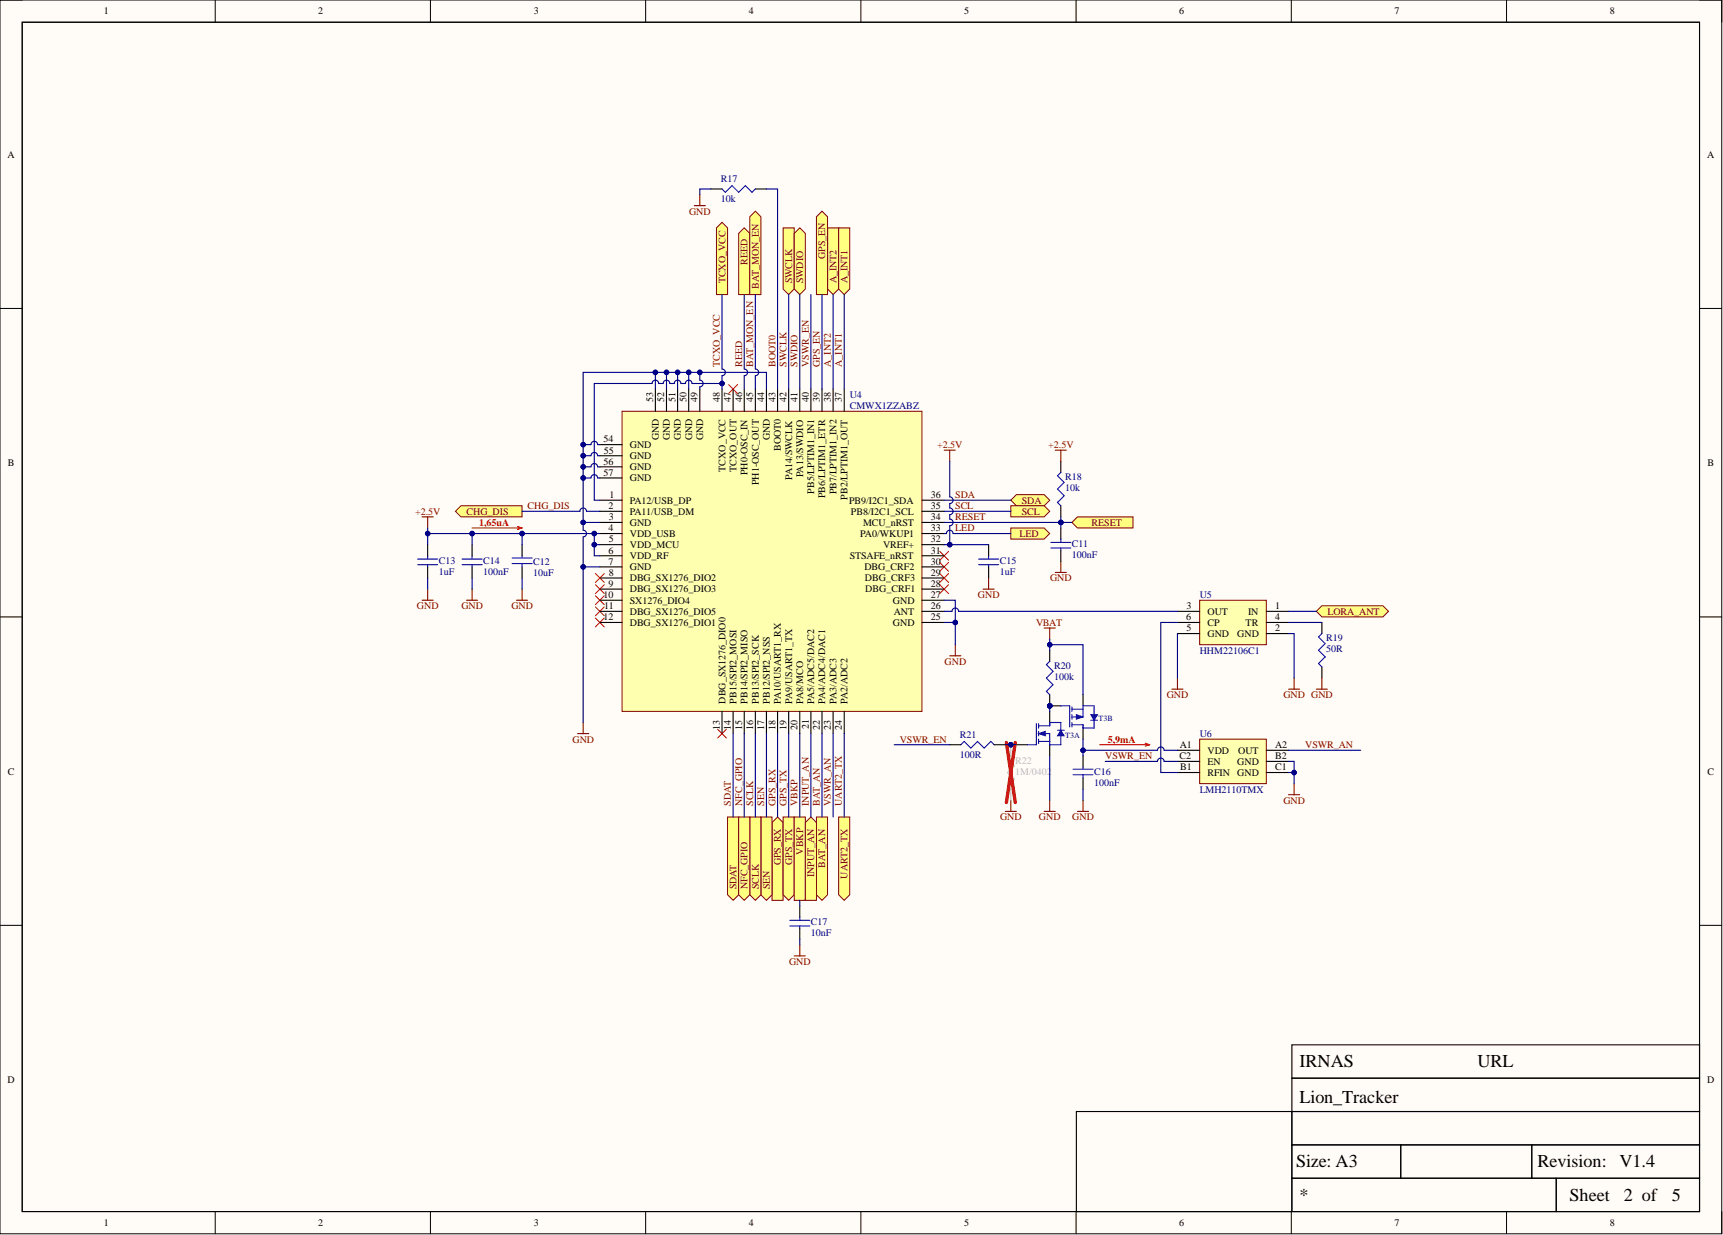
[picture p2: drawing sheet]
<svg xmlns="http://www.w3.org/2000/svg" width="393mm" height="282mm" viewBox="0 0 393 282" stroke-linecap="round" stroke-linejoin="round" font-family="sans-serif">
<defs><g id="words">
<g font-size="4.1">
<text x="296.7" y="243.4">IRNAS</text>
<text x="337.3" y="243.4">URL</text>
<text x="296.7" y="251.8">Lion_Tracker</text>
<text x="295.9" y="266.2">Size: A3</text>
<text x="351" y="266.2">Revision:</text>
<text x="369.7" y="266.2">V1.4</text>
<text x="296.7" y="274.1">*</text>
<text x="358.3" y="274.1">Sheet</text>
<text x="370.7" y="274.1">2 of</text>
<text x="381.7" y="274.1">5</text>
</g>
<g font-size="2.3">
<text x="23.7" y="3.3">1</text>
<text x="72.7" y="3.3">2</text>
<text x="121.9" y="3.3">3</text>
<text x="170.9" y="3.3">4</text>
<text x="220.1" y="3.3">5</text>
<text x="269.2" y="3.3">6</text>
<text x="318.3" y="3.3">7</text>
<text x="367.5" y="3.3">8</text>
<text x="1.7" y="36">A</text>
<text x="389.7" y="36">A</text>
<text x="149.1" y="91.8" transform="rotate(-90 149.1 91.8)">53</text>
<text x="151.6" y="91.8" transform="rotate(-90 151.6 91.8)">52</text>
<text x="154.2" y="91.8" transform="rotate(-90 154.2 91.8)">51</text>
<text x="156.7" y="91.8" transform="rotate(-90 156.7 91.8)">50</text>
<text x="159.3" y="91.8" transform="rotate(-90 159.3 91.8)">49</text>
<text x="164.3" y="91.8" transform="rotate(-90 164.3 91.8)">48</text>
<text x="166.9" y="91.8" transform="rotate(-90 166.9 91.8)">47</text>
<text x="169.4" y="91.8" transform="rotate(-90 169.4 91.8)">46</text>
<text x="171.9" y="91.8" transform="rotate(-90 171.9 91.8)">45</text>
<text x="174.5" y="91.8" transform="rotate(-90 174.5 91.8)">44</text>
<text x="177" y="91.8" transform="rotate(-90 177 91.8)">43</text>
<text x="179.5" y="91.8" transform="rotate(-90 179.5 91.8)">42</text>
<text x="182.1" y="91.8" transform="rotate(-90 182.1 91.8)">41</text>
<text x="184.6" y="91.8" transform="rotate(-90 184.6 91.8)">40</text>
<text x="187.1" y="91.8" transform="rotate(-90 187.1 91.8)">39</text>
<text x="189.7" y="91.8" transform="rotate(-90 189.7 91.8)">38</text>
<text x="192.2" y="91.8" transform="rotate(-90 192.2 91.8)">37</text>
<text x="137.8" y="101">54</text>
<text x="150.4" y="100.5" transform="rotate(-90 150.4 100.5)">GND</text>
<text x="152.9" y="100.5" transform="rotate(-90 152.9 100.5)">GND</text>
<text x="155.4" y="100.5" transform="rotate(-90 155.4 100.5)">GND</text>
<text x="158" y="100.5" transform="rotate(-90 158 100.5)">GND</text>
<text x="160.5" y="100.5" transform="rotate(-90 160.5 100.5)">GND</text>
<text x="175.7" y="100.5" transform="rotate(-90 175.7 100.5)">GND</text>
<text x="1.8" y="106.4">B</text>
<text x="137.8" y="106">56</text>
<text x="137.8" y="103.5">55</text>
<text x="143.8" y="102.2">GND</text>
<text x="143.8" y="104.8">GND</text>
<text x="143.8" y="107.3">GND</text>
<text x="165.6" y="107.7" transform="rotate(-90 165.6 107.7)">TCXO_VCC</text>
<text x="168.1" y="107.7" transform="rotate(-90 168.1 107.7)">TCXO_OUT</text>
<text x="178.3" y="103" transform="rotate(-90 178.3 103)">BOOT0</text>
<text x="389.8" y="106.4">B</text>
<text x="137.8" y="108.6">57</text>
<text x="139.1" y="113.7">1</text>
<text x="143.8" y="109.8">GND</text>
<text x="170.7" y="108.5" transform="rotate(-90 170.7 108.5)">PH0-OSC_IN</text>
<text x="173.2" y="110.7" transform="rotate(-90 173.2 110.7)">PH1-OSC_OUT</text>
<text x="180.8" y="109.6" transform="rotate(-90 180.8 109.6)">PA14/SWCLK</text>
<text x="183.3" y="108.9" transform="rotate(-90 183.3 108.9)">PA13/SWDIO</text>
<text x="185.9" y="112.7" transform="rotate(-90 185.9 112.7)">PB5/LPTIM1_IN1</text>
<text x="188.4" y="113.7" transform="rotate(-90 188.4 113.7)">PB6/LPTIM1_ETR</text>
<text x="191" y="112.9" transform="rotate(-90 191 112.9)">PB7/LPTIM1_IN2</text>
<text x="212.5" y="113.7">36</text>
<text x="138.9" y="116.2">2</text>
<text x="139" y="118.7">3</text>
<text x="143.8" y="114.9">PA12/USB_DP</text>
<text x="143.8" y="117.5">PA11/USB_DM</text>
<text x="143.8" y="120">GND</text>
<text x="193.5" y="114" transform="rotate(-90 193.5 114)">PB2/LPTIM1_OUT</text>
<text x="193.8" y="114.9">PB9/I2C1_SDA</text>
<text x="194.2" y="117.5">PB8/I2C1_SCL</text>
<text x="197" y="120">MCU_nRST</text>
<text x="212.5" y="118.7">34</text>
<text x="212.5" y="116.2">35</text>
<text x="138.9" y="121.3">4</text>
<text x="139" y="123.8">5</text>
<text x="143.8" y="122.5">VDD_USB</text>
<text x="143.8" y="125.1">VDD_MCU</text>
<text x="196.4" y="122.5">PA0/WKUP1</text>
<text x="201.6" y="125.1">VREF+</text>
<text x="212.5" y="123.8">32</text>
<text x="212.5" y="121.3">33</text>
<text x="138.9" y="126.3">6</text>
<text x="138.9" y="128.9">7</text>
<text x="139" y="131.4">8</text>
<text x="143.8" y="127.6">VDD_RF</text>
<text x="143.8" y="130.1">GND</text>
<text x="194" y="127.6">STSAFE_nRST</text>
<text x="197.3" y="130.1">DBG_CRF2</text>
<text x="212.5" y="131.4">29</text>
<text x="212.5" y="128.9">30</text>
<text x="212.5" y="126.3">31</text>
<text x="137.8" y="136.5">10</text>
<text x="138.9" y="133.9">9</text>
<text x="143.8" y="132.7">DBG_SX1276_DIO2</text>
<text x="143.8" y="135.2">DBG_SX1276_DIO3</text>
<text x="143.8" y="137.8">SX1276_DIO4</text>
<text x="197.5" y="132.7">DBG_CRF3</text>
<text x="197.5" y="135.2">DBG_CRF1</text>
<text x="203.8" y="137.8">GND</text>
<text x="212.5" y="136.5">27</text>
<text x="212.5" y="133.9">28</text>
<text x="137.8" y="141.6">12</text>
<text x="138" y="139">11</text>
<text x="143.8" y="140.3">DBG_SX1276_DIO5</text>
<text x="143.8" y="142.8">DBG_SX1276_DIO1</text>
<text x="203.8" y="142.8">GND</text>
<text x="204.1" y="140.3">ANT</text>
<text x="212.5" y="141.6">25</text>
<text x="212.5" y="139">26</text>
<text x="270.8" y="141.6">6</text>
<text x="270.9" y="139">3</text>
<text x="275.7" y="140.3">OUT</text>
<text x="275.7" y="142.8">CP</text>
<text x="284.4" y="142.8">TR</text>
<text x="284.9" y="140.3">IN</text>
<text x="291.1" y="139">1</text>
<text x="291.1" y="141.6">4</text>
<text x="270.8" y="144.1">5</text>
<text x="275.7" y="145.4">GND</text>
<text x="282.5" y="145.4">GND</text>
<text x="291.1" y="144.1">2</text>
<text x="165.6" y="160.6" transform="rotate(-90 165.6 160.6)">DBG_SX1276_DIO0</text>
<text x="168.1" y="160.6" transform="rotate(-90 168.1 160.6)">PB15/SPI2_MOSI</text>
<text x="170.7" y="160.6" transform="rotate(-90 170.7 160.6)">PB14/SPI2_MISO</text>
<text x="173.2" y="160.6" transform="rotate(-90 173.2 160.6)">PB13/SPI2_SCK</text>
<text x="175.7" y="160.6" transform="rotate(-90 175.7 160.6)">PB12/SPI2_NSS</text>
<text x="178.3" y="160.6" transform="rotate(-90 178.3 160.6)">PA10/USART1_RX</text>
<text x="180.8" y="160.6" transform="rotate(-90 180.8 160.6)">PA9/USART1_TX</text>
<text x="183.3" y="160.6" transform="rotate(-90 183.3 160.6)">PA8/MCO</text>
<text x="185.9" y="160.6" transform="rotate(-90 185.9 160.6)">PA5/ADC5/DAC2</text>
<text x="188.4" y="160.6" transform="rotate(-90 188.4 160.6)">PA4/ADC4/DAC1</text>
<text x="191" y="160.6" transform="rotate(-90 191 160.6)">PA3/ADC3</text>
<text x="193.5" y="160.6" transform="rotate(-90 193.5 160.6)">PA2/ADC2</text>
<text x="164.3" y="166.5" transform="rotate(-90 164.3 166.5)">13</text>
<text x="166.9" y="166.6" transform="rotate(-90 166.9 166.6)">14</text>
<text x="169.4" y="166.5" transform="rotate(-90 169.4 166.5)">15</text>
<text x="171.9" y="166.6" transform="rotate(-90 171.9 166.6)">16</text>
<text x="174.5" y="166.6" transform="rotate(-90 174.5 166.6)">17</text>
<text x="177" y="166.5" transform="rotate(-90 177 166.5)">18</text>
<text x="179.5" y="166.6" transform="rotate(-90 179.5 166.6)">19</text>
<text x="182.1" y="166.6" transform="rotate(-90 182.1 166.6)">20</text>
<text x="184.6" y="166.4" transform="rotate(-90 184.6 166.4)">21</text>
<text x="187.1" y="166.6" transform="rotate(-90 187.1 166.6)">22</text>
<text x="189.7" y="166.5" transform="rotate(-90 189.7 166.5)">23</text>
<text x="192.2" y="166.6" transform="rotate(-90 192.2 166.6)">24</text>
<text x="269.3" y="173.3">C2</text>
<text x="269.3" y="170.7">A1</text>
<text x="275.7" y="172">VDD</text>
<text x="282.7" y="172">OUT</text>
<text x="291.1" y="173.3">B2</text>
<text x="291.1" y="170.7">A2</text>
<text x="1.8" y="176.8">C</text>
<text x="269.4" y="175.8">B1</text>
<text x="275.7" y="177.1">RFIN</text>
<text x="275.7" y="174.5">EN</text>
<text x="282.5" y="174.5">GND</text>
<text x="282.5" y="177.1">GND</text>
<text x="291.1" y="175.8">C1</text>
<text x="389.8" y="176.8">C</text>
<text x="1.7" y="247.2">D</text>
<text x="389.7" y="247.2">D</text>
<text x="23.7" y="279.8">1</text>
<text x="72.7" y="279.8">2</text>
<text x="121.9" y="279.8">3</text>
<text x="170.9" y="279.8">4</text>
<text x="220.1" y="279.8">5</text>
<text x="269.2" y="279.8">6</text>
<text x="318.3" y="279.8">7</text>
<text x="367.5" y="279.8">8</text>
</g>
<g font-size="2.3" fill="#000080">
<text x="164.6" y="41.6">R17</text>
<text x="164.6" y="46.2">10k</text>
<text x="194" y="90.8">U4</text>
<text x="194" y="93.4">CMWX1ZZABZ</text>
<text x="243.2" y="109.6">R18</text>
<text x="243.2" y="112.1">10k</text>
<text x="244.7" y="124.8">C11</text>
<text x="100.2" y="128.6">C13</text>
<text x="100.2" y="131.2">1uF</text>
<text x="110.3" y="128.6">C14</text>
<text x="110.3" y="131.2">100nF</text>
<text x="121.7" y="128.9">C12</text>
<text x="121.7" y="131.4">10uF</text>
<text x="228.2" y="128.6">C15</text>
<text x="228.2" y="131.2">1uF</text>
<text x="244.7" y="127.4">100nF</text>
<text x="273.9" y="136.5">U5</text>
<text x="273.9" y="149.2">HHM22106C1</text>
<text x="302.8" y="146.4">R19</text>
<text x="302.8" y="148.9">50R</text>
<text x="240.7" y="152.7">R20</text>
<text x="240.7" y="155.3">100k</text>
<text x="219.1" y="168.5">R21</text>
<text x="219.1" y="173">100R</text>
<text x="273.9" y="168.2">U6</text>
<text x="249.8" y="176.8">C16</text>
<text x="249.8" y="179.4">100nF</text>
<text x="273.9" y="180.9">LMH2110TMX</text>
<text x="185.1" y="211.1">C17</text>
<text x="185.1" y="213.6">10nF</text>
</g>
<g font-size="2.3" fill="#800000">
<text x="157.3" y="49">GND</text>
<text x="188.4" y="59.1" transform="rotate(-90 188.4 59.1)">GPS_EN</text>
<text x="165.6" y="64.7" transform="rotate(-90 165.6 64.7)">TCXO_VCC</text>
<text x="170.7" y="60.4" transform="rotate(-90 170.7 60.4)">REED</text>
<text x="173.2" y="66" transform="rotate(-90 173.2 66)">BAT_MON_EN</text>
<text x="180.8" y="64.7" transform="rotate(-90 180.8 64.7)">SWCLK</text>
<text x="183.3" y="64.7" transform="rotate(-90 183.3 64.7)">SWDIO</text>
<text x="191" y="64.7" transform="rotate(-90 191 64.7)">A_INT2</text>
<text x="193.5" y="64.7" transform="rotate(-90 193.5 64.7)">A_INT1</text>
<text x="164.3" y="83.7" transform="rotate(-90 164.3 83.7)">TCXO_VCC</text>
<text x="169.4" y="83.7" transform="rotate(-90 169.4 83.7)">REED</text>
<text x="171.9" y="83.7" transform="rotate(-90 171.9 83.7)">BAT_MON_EN</text>
<text x="177" y="83.7" transform="rotate(-90 177 83.7)">BOOT0</text>
<text x="179.5" y="83.7" transform="rotate(-90 179.5 83.7)">SWCLK</text>
<text x="182.1" y="83.7" transform="rotate(-90 182.1 83.7)">SWDIO</text>
<text x="184.6" y="83.7" transform="rotate(-90 184.6 83.7)">VSWR_EN</text>
<text x="187.1" y="83.7" transform="rotate(-90 187.1 83.7)">GPS_EN</text>
<text x="189.7" y="83.7" transform="rotate(-90 189.7 83.7)">A_INT2</text>
<text x="192.2" y="83.7" transform="rotate(-90 192.2 83.7)">A_INT1</text>
<text x="213.9" y="102.2">+2.5V</text>
<text x="239.3" y="102.2">+2.5V</text>
<text x="218.1" y="113.7">SDA</text>
<text x="94.8" y="117.5">+2.5V</text>
<text x="106.5" y="117.5">CHG_DIS</text>
<text x="120.5" y="116.2">CHG_DIS</text>
<text x="218.1" y="116.2">SCL</text>
<text x="218.1" y="118.7">RESET</text>
<text x="233.3" y="114.9">SDA</text>
<text x="233.3" y="117.5">SCL</text>
<text x="249.2" y="120">RESET</text>
<text x="218.1" y="121.3">LED</text>
<text x="232.8" y="122.5">LED</text>
<text x="223.2" y="136.5">GND</text>
<text x="239.7" y="132.7">GND</text>
<text x="95.2" y="139">GND</text>
<text x="105.3" y="139">GND</text>
<text x="116.7" y="139">GND</text>
<text x="236.6" y="142.8">VBAT</text>
<text x="303" y="140.3">LORA_ANT</text>
<text x="215.6" y="151.7">GND</text>
<text x="266.4" y="159.3">GND</text>
<text x="293" y="159.3">GND GND</text>
<text x="130.7" y="169.5">GND</text>
<text x="205.4" y="169.5">VSWR_EN</text>
<text x="252.3" y="173.3">VSWR_EN</text>
<text x="298" y="170.7">VSWR_AN</text>
<text x="166.9" y="183.9" transform="rotate(-90 166.9 183.9)">SDAT</text>
<text x="169.4" y="183.9" transform="rotate(-90 169.4 183.9)">NFC_GPIO</text>
<text x="171.9" y="183.9" transform="rotate(-90 171.9 183.9)">SCLK</text>
<text x="174.5" y="183.9" transform="rotate(-90 174.5 183.9)">SEN</text>
<text x="177" y="183.9" transform="rotate(-90 177 183.9)">GPS_RX</text>
<text x="179.5" y="183.9" transform="rotate(-90 179.5 183.9)">GPS_TX</text>
<text x="182.1" y="183.9" transform="rotate(-90 182.1 183.9)">VBKP</text>
<text x="184.6" y="183.9" transform="rotate(-90 184.6 183.9)">INPUT_AN</text>
<text x="187.1" y="183.9" transform="rotate(-90 187.1 183.9)">BAT_AN</text>
<text x="189.7" y="183.9" transform="rotate(-90 189.7 183.9)">VSWR_AN</text>
<text x="192.2" y="183.9" transform="rotate(-90 192.2 183.9)">UART2_TX</text>
<text x="293" y="183.4">GND</text>
<text x="228.3" y="187.2">GND</text>
<text x="237.2" y="187.2">GND</text>
<text x="244.8" y="187.2">GND</text>
<text x="178.3" y="197.5" transform="rotate(-90 178.3 197.5)">GPS_RX</text>
<text x="180.8" y="197.4" transform="rotate(-90 180.8 197.4)">GPS_TX</text>
<text x="183.3" y="195" transform="rotate(-90 183.3 195)">VBKP</text>
<text x="168.1" y="203" transform="rotate(-90 168.1 203)">SDAT</text>
<text x="170.7" y="203" transform="rotate(-90 170.7 203)">NFC_GPIO</text>
<text x="173.2" y="203" transform="rotate(-90 173.2 203)">SCLK</text>
<text x="175.7" y="203" transform="rotate(-90 175.7 203)">SEN</text>
<text x="185.9" y="200.2" transform="rotate(-90 185.9 200.2)">INPUT_AN</text>
<text x="188.4" y="198" transform="rotate(-90 188.4 198)">BAT_AN</text>
<text x="193.5" y="200.5" transform="rotate(-90 193.5 200.5)">UART2_TX</text>
<text x="180.1" y="220.2">GND</text>
</g>
<g font-size="2.3" fill="#f00">
<text x="109.4" y="120">1,65uA</text>
<text x="252.9" y="169.5">5,9mA</text>
</g>
<g font-size="2.3" fill="#bfbebc">
<text x="231.8" y="174.3">R22</text>
<text x="231.8" y="176.8">1M/0402</text>
</g>
<g font-size="1.8" fill="#000080">
<text x="250.8" y="164.5">T3B</text>
<text x="243.2" y="168.3">T3A</text>
</g>
</g></defs>
<path d="M0 0h393.1v281.6h-393.1z" fill-rule="evenodd" fill="#fffcf8"/>
<path d="M0 0h393.1v281.6h-393.1z" fill="none" stroke="#000" stroke-width=".23"/>
<path d="M5.1 5.1h382.9v271.4h-382.9z" fill-rule="evenodd" fill="#fffcf8"/>
<g fill="none" stroke="#000" stroke-width=".23">
<path d="M0 0h5.1M5.1 5.1h382.9v271.4h-382.9zM49.1 0v5.1M98.3 0v5.1M147.4 0v5.1M196.5 0v5.1M245.7 0v5.1M294.8 0v5.1M343.9 0v5.1M388 0h5.1v5.1M0 70.4h5.1M388 70.4h5.1"/>
<path d="M0 140.8h5.1M388 140.8h5.1M0 211.2h5.1M388 211.2h5.1M49.1 276.5v5.1M98.3 276.5v5.1M147.4 276.5v5.1M196.5 276.5v5.1M245.7 276.5v5.1M294.8 276.5v5.1M343.9 276.5v5.1M393.1 276.5v5.1"/>
</g>
<path d="M5.1 5.1h382.9v271.4h-382.9zM294.9 238.5h93.1v7.6h-93.1zM245.7 253.7h49.2v22.8h-49.2zM294.9 253.7h93.1v7.6h-93.1zM294.9 246.1h93.1v7.6h-93.1zM294.9 261.3h24.9v7.6h-24.9zM294.9 268.9h60.4v7.6h-60.4zM319.8 261.3h29.9v7.6h-29.9zM349.7 261.3h38.3v7.6h-38.3zM355.3 268.9h32.7v7.6h-32.7z" fill="none" stroke="#000" stroke-width=".25"/>
<path d="M166.4 87.8l2 2M168.4 87.8l-2 2M214.5 125.8l2.1 2.1M214.5 128.4l2.1 2M214.5 130.9l2.1 2M214.5 133.4l2.1 2.1M216.6 125.8l-2.1 2.1M216.6 128.4l-2.1 2M216.6 130.9l-2.1 2M216.6 133.4l-2.1 2.1M163.8 166.4l2 2.1M165.8 166.4l-2 2.1" fill="none" stroke="#f00" stroke-width=".23"/>
<path d="M232 112.9h6.4l1.2 1.3-1.2 1.2h-6.4l-1.2-1.2z" fill-rule="evenodd" fill="#ffff80"/>
<path d="M232 112.9h6.4l1.2 1.3-1.2 1.2h-6.4l-1.2-1.2z" fill="none" stroke="#800000" stroke-width=".23"/>
<path d="M230.8 115.4h7.6l1.2 1.3-1.2 1.3h-7.6z" fill-rule="evenodd" fill="#ffff80"/>
<path d="M230.8 115.4h7.6l1.2 1.3-1.2 1.3h-7.6z" fill="none" stroke="#800000" stroke-width=".23"/>
<path d="M135.9 130.9l2.1 2M135.9 133.4l2.1 2.1M135.9 136l2.1 2M135.9 138.5l2.1 2M138 130.9l-2.1 2M138 133.4l-2.1 2.1M138 136l-2.1 2M138 138.5l-2.1 2M135.9 141.1l2.1 2M138 141.1l-2.1 2" fill="none" stroke="#f00" stroke-width=".23"/>
<path d="M142 93.9h68.5v68.5h-68.5z" fill-rule="evenodd" fill="#ffffb0"/>
<path d="M142 93.9h68.5v68.5h-68.5z" fill="none" stroke="#800000" stroke-width=".23"/>
<g fill="none" stroke="#000" stroke-width=".25">
<path d="M149.6 88.8v5.1M152.2 88.8v5.1M154.7 88.8v5.1M157.2 88.8v5.1M159.8 88.8v5.1M164.8 88.8v5.1M167.4 88.8v5.1M169.9 88.8v5.1M172.4 88.8v5.1M175 88.8v5.1M177.5 88.8v5.1M180 88.8v5.1"/>
<path d="M182.6 88.8v5.1M185.1 88.8v5.1M187.7 88.8v5.1M190.2 88.8v5.1M192.7 88.8v5.1M136.9 114.2h5.1M136.9 116.7h5.1M136.9 119.2h5.1M136.9 101.5h5.1M136.9 104h5.1M136.9 106.6h5.1M136.9 109.1h5.1"/>
<path d="M210.5 114.2h5.1M210.5 116.7h5.1M210.5 119.2h5.1M136.9 121.8h5.1M136.9 124.3h5.1M136.9 126.8h5.1M136.9 129.4h5.1M136.9 131.9h5.1M136.9 134.5h5.1M136.9 137h5.1M136.9 139.5h5.1M210.5 121.8h5.1"/>
<path d="M210.5 124.3h5.1M210.5 126.8h5.1M210.5 129.4h5.1M210.5 131.9h5.1M210.5 134.5h5.1M210.5 137h5.1M210.5 139.5h5.1M136.9 142.1h5.1M210.5 142.1h5.1M164.8 162.4v5M167.4 162.4v5M169.9 162.4v5"/>
<path d="M172.4 162.4v5M175 162.4v5M177.5 162.4v5M180 162.4v5M182.6 162.4v5M185.1 162.4v5M187.7 162.4v5M190.2 162.4v5M192.7 162.4v5"/>
</g>
<g fill="none" stroke="#800000" stroke-width=".25">
<path d="M158.5 46.9h2.5M159.8 44.4v2.5M96.4 137h2.5M97.6 134.5v2.5M106.5 137h2.5M107.8 134.5v2.5M117.9 137h2.6M119.2 134.5v2.5M240.9 130.7h2.5M242.2 128.1v2.6M216.8 149.7h2.6M218.1 147.1v2.6"/>
<path d="M131.9 167.4h2.5M133.1 164.9v2.5"/>
</g>
<path d="M301.8 138.3h13.9l1.3 1.2-1.3 1.3h-13.9l-1.3-1.3z" fill-rule="evenodd" fill="#ffff80"/>
<path d="M301.8 138.3h13.9l1.3 1.2-1.3 1.3h-13.9l-1.3-1.3z" fill="none" stroke="#800000" stroke-width=".23"/>
<path d="M177.5 186.5l1.3 1.2v17.8h-2.6v-17.8z" fill-rule="evenodd" fill="#ffff80"/>
<path d="M177.5 186.5l1.3 1.2v17.8h-2.6v-17.8z" fill="none" stroke="#800000" stroke-width=".23"/>
<path d="M178.8 186.5h2.5v17.7l-1.3 1.3-1.2-1.3z" fill-rule="evenodd" fill="#ffff80"/>
<path d="M178.8 186.5h2.5v17.7l-1.3 1.3-1.2-1.3z" fill="none" stroke="#800000" stroke-width=".23"/>
<path d="M178.8 52h2.5v14l-1.3 1.2-1.2-1.2z" fill-rule="evenodd" fill="#ffff80"/>
<path d="M178.8 52h2.5v14l-1.3 1.2-1.2-1.2z" fill="none" stroke="#800000" stroke-width=".23"/>
<path d="M182.6 52l1.3 1.3v12.7l-1.3 1.2-1.3-1.2v-12.7z" fill-rule="evenodd" fill="#ffff80"/>
<path d="M182.6 52l1.3 1.3v12.7l-1.3 1.2-1.3-1.2v-12.7z" fill="none" stroke="#800000" stroke-width=".23"/>
<path d="M246 118h12.7v2.5h-12.7l-1.3-1.3z" fill-rule="evenodd" fill="#ffff80"/>
<path d="M246 118h12.7v2.5h-12.7l-1.3-1.3z" fill="none" stroke="#800000" stroke-width=".23"/>
<path d="M224.4 134.5h2.6M225.7 131.9v2.6" fill="none" stroke="#800000" stroke-width=".25"/>
<g fill="none" stroke="#00f" stroke-width=".25">
<path d="M164.8 43.1l.8 .8 1.5-1.5 1.5 1.5 1.6-1.5 1.5 1.5 .7-.8M242.2 107.8l-.8 .8 1.5 1.5-1.5 1.5 1.5 1.5-1.5 1.6 .8 .7M95.3 127.6h4.6M95.3 128.9h4.6M97.6 126.8v.8M97.6 128.9v.5M105.5 127.6h4.6M105.5 128.9h4.6M107.8 126.8v.8M107.8 128.9v.5M239.9 123.8h4.6M239.9 125.1h4.6"/>
<path d="M242.2 123v.8M242.2 125.1v.5"/>
</g>
<path d="M162.3 43.1h2.5M172.4 43.1h2.6M242.2 105.3v2.5M242.2 115.4v2.6M97.6 124.3v2.5M97.6 129.4v2.5M107.8 124.3v2.5M107.8 129.4v2.5M242.2 120.5v2.5M242.2 125.6v2.5" fill="none" stroke="#000" stroke-width=".25"/>
<path d="M188.9 52h2.6v14l-1.3 1.2-1.3-1.2z" fill-rule="evenodd" fill="#ffff80"/>
<path d="M188.9 52h2.6v14l-1.3 1.2-1.3-1.2z" fill="none" stroke="#800000" stroke-width=".23"/>
<path d="M191.5 52h2.5v14l-1.3 1.2-1.2-1.2z" fill-rule="evenodd" fill="#ffff80"/>
<path d="M191.5 52h2.5v14l-1.3 1.2-1.2-1.2z" fill="none" stroke="#800000" stroke-width=".23"/>
<path d="M169.9 52l1.3 1.3v13.9h-2.6v-13.9z" fill-rule="evenodd" fill="#ffff80"/>
<path d="M169.9 52l1.3 1.3v13.9h-2.6v-13.9z" fill="none" stroke="#800000" stroke-width=".23"/>
<path d="M180.3 210.1h4.6M180.3 211.3h4.6M182.6 209.3v.8M182.6 211.3v.5" fill="none" stroke="#00f" stroke-width=".25"/>
<path d="M182.6 206.8v2.5M182.6 211.8v2.6" fill="none" stroke="#000" stroke-width=".25"/>
<path d="M181.3 218.2h2.6M182.6 215.6v2.6" fill="none" stroke="#800000" stroke-width=".25"/>
<path d="M181.3 186.5h2.6v19h-2.6z" fill-rule="evenodd" fill="#ffff80"/>
<path d="M181.3 186.5h2.6v19h-2.6z" fill="none" stroke="#800000" stroke-width=".23"/>
<path d="M186.4 186.5h2.5v17.7l-1.2 1.3-1.3-1.3z" fill-rule="evenodd" fill="#ffff80"/>
<path d="M186.4 186.5h2.5v17.7l-1.2 1.3-1.3-1.3z" fill="none" stroke="#800000" stroke-width=".23"/>
<path d="M223.4 127.6h4.6M223.4 128.9h4.6M225.7 126.8v.8M225.7 128.9v.5" fill="none" stroke="#00f" stroke-width=".25"/>
<path d="M225.7 124.3v2.5M225.7 129.4v2.5" fill="none" stroke="#000" stroke-width=".25"/>
<path d="M191.5 186.5h2.5v17.7l-1.3 1.3-1.2-1.3z" fill-rule="evenodd" fill="#ffff80"/>
<path d="M191.5 186.5h2.5v17.7l-1.3 1.3-1.2-1.3z" fill="none" stroke="#800000" stroke-width=".23"/>
<path d="M230.8 120.5h7.6l1.2 1.3-1.2 1.2h-7.6z" fill-rule="evenodd" fill="#ffff80"/>
<path d="M230.8 120.5h7.6l1.2 1.3-1.2 1.2h-7.6z" fill="none" stroke="#800000" stroke-width=".23"/>
<path d="M96.4 118h2.5M97.6 118v2.5M215.6 102.7h2.5M216.8 102.7v2.6M240.9 102.7h2.5M242.2 102.7v2.6" fill="none" stroke="#800000" stroke-width=".25"/>
<path d="M273.9 168.7h15.2v10.2h-15.2z" fill-rule="evenodd" fill="#ffffb0"/>
<path d="M273.9 168.7h15.2v10.2h-15.2z" fill="none" stroke="#800000" stroke-width=".23"/>
<path d="M232 170h2.6M239.6 162.4v2.5M239.6 170v2.5M247.2 172.5v2.5M247.2 177.6v2.5M268.8 171.2h5.1M268.8 176.3h5.1M268.8 173.8h5.1M289.1 171.2h5.1M289.1 176.3h5.1M289.1 173.8h5.1" fill="none" stroke="#000" stroke-width=".25"/>
<path d="M236.6 165.2v4.8h-2M237.1 165.7h2.5M237.1 167.4h2.5v1.8h-2.5M237.1 165.2v1M237.1 166.9v1M237.1 168.7v1M245 176.8h4.5M245 175.6h4.5M247.2 175v.6M247.2 176.8v.8" fill="none" stroke="#00f" stroke-width=".25"/>
<path d="M295.4 178.9v2.5M246 185.2h2.5M247.2 182.7v2.5M294.2 181.4h2.5" fill="none" stroke="#800000" stroke-width=".25"/>
<path d="M237.1 167.4l1.5-.5v1z" fill="#00f"/>
<path d="M237.1 167.4l1.5-.5v1z" fill="none" stroke="#00f" stroke-width=".23"/>
<path d="M239.6 165.7v-.8h2.6v1.8M241.4 166.7h1.5M242.2 167.9v2.1h-2.6" fill="none" stroke="#00f" stroke-width=".25"/>
<path d="M242.2 166.7l.7 1.2h-1.5z" fill="#00f"/>
<path d="M242.2 166.7l.7 1.2h-1.5z" fill="none" stroke="#00f" stroke-width=".23"/>
<path d="M239.6 169.2v.8" fill="none" stroke="#00f" stroke-width=".25"/>
<circle cx="239.6" cy="161.1" r=".51" fill="#000080"/>
<circle cx="239.6" cy="161.1" r=".51" fill="none" stroke="#000080" stroke-width=".23"/>
<path d="M239.6 161.1h2.6M247.2 166.2v2.5" fill="none" stroke="#000" stroke-width=".25"/>
<circle cx="239.6" cy="161.1" r=".51" fill="#000080"/>
<circle cx="239.6" cy="161.1" r=".51" fill="none" stroke="#000080" stroke-width=".23"/>
<path d="M247.2 158.6v2.5" fill="none" stroke="#000" stroke-width=".25"/>
<path d="M242.2 161.1h2v4.8M244.7 165.4h2.5M244.7 161.9h2.5v1.7h-2.5M244.7 161.3v1.1M244.7 163.1v1M244.7 164.9v1" fill="none" stroke="#00f" stroke-width=".25"/>
<path d="M245.7 163.1l1.5 .5-1.5 .5z" fill="#00f"/>
<path d="M245.7 163.1l1.5 .5-1.5 .5z" fill="none" stroke="#00f" stroke-width=".23"/>
<path d="M247.2 161.1h2.6v2M249 164.4h1.5M249.8 164.4v1.8h-2.6v-.8" fill="none" stroke="#00f" stroke-width=".25"/>
<path d="M249 163.1h1.5l-.7 1.3z" fill="#00f"/>
<path d="M249 163.1h1.5l-.7 1.3z" fill="none" stroke="#00f" stroke-width=".23"/>
<path d="M247.2 161.1v.8" fill="none" stroke="#00f" stroke-width=".25"/>
<circle cx="239.6" cy="161.1" r=".51" fill="#000080"/>
<circle cx="239.6" cy="161.1" r=".51" fill="none" stroke="#000080" stroke-width=".23"/>
<path d="M239.6 150.9l-.7 .8 1.5 1.5-1.5 1.6 1.5 1.5-1.5 1.5 .7 .8" fill="none" stroke="#00f" stroke-width=".25"/>
<path d="M239.6 158.6v2.5" fill="none" stroke="#000" stroke-width=".25"/>
<circle cx="239.6" cy="161.1" r=".51" fill="#000080"/>
<circle cx="239.6" cy="161.1" r=".51" fill="none" stroke="#000080" stroke-width=".23"/>
<path d="M239.6 148.4v2.5" fill="none" stroke="#000" stroke-width=".25"/>
<path d="M273.9 137h15.2v10.1h-15.2z" fill-rule="evenodd" fill="#ffffb0"/>
<path d="M273.9 137h15.2v10.1h-15.2z" fill="none" stroke="#800000" stroke-width=".23"/>
<path d="M268.8 139.5h5.1M289.1 139.5h5.1M268.8 144.6h5.1M268.8 142.1h5.1M289.1 144.6h5.1M289.1 142.1h5.1M301.8 142.1v2.5M301.8 152.2v2.6M216.8 170h2.6M227 170h2.5" fill="none" stroke="#000" stroke-width=".25"/>
<path d="M238.4 143.3h2.5M239.6 143.3v2.6M267.5 157.3h2.6M268.8 154.8v2.5M294.2 157.3h2.5M295.4 154.8v2.5M300.5 157.3h2.5M301.8 154.8v2.5M229.5 185.2h2.5M230.8 182.7v2.5M238.4 185.2h2.5M239.6 182.7v2.5" fill="none" stroke="#800000" stroke-width=".25"/>
<path d="M301.8 144.6l-.8 .8 1.5 1.5-1.5 1.5 1.5 1.5-1.5 1.6 .8 .7M219.4 170l.7-.8 1.5 1.5 1.6-1.5 1.5 1.5 1.5-1.5 .8 .8" fill="none" stroke="#00f" stroke-width=".25"/>
<path d="M187.7 48.2l1.2 1.3v17.7h-2.5v-17.7z" fill-rule="evenodd" fill="#ffff80"/>
<path d="M187.7 48.2l1.2 1.3v17.7h-2.5v-17.7z" fill="none" stroke="#800000" stroke-width=".23"/>
<path d="M172.4 48.2l1.3 1.3v17.7h-2.5v-17.7z" fill-rule="evenodd" fill="#ffff80"/>
<path d="M172.4 48.2l1.3 1.3v17.7h-2.5v-17.7z" fill="none" stroke="#800000" stroke-width=".23"/>
<path d="M173.7 186.5h2.5v17.7l-1.2 1.3-1.3-1.3z" fill-rule="evenodd" fill="#ffff80"/>
<path d="M173.7 186.5h2.5v17.7l-1.2 1.3-1.3-1.3z" fill="none" stroke="#800000" stroke-width=".23"/>
<path d="M171.2 186.5h2.5v17.7l-1.3 1.3-1.2-1.3z" fill-rule="evenodd" fill="#ffff80"/>
<path d="M171.2 186.5h2.5v17.7l-1.3 1.3-1.2-1.3z" fill="none" stroke="#800000" stroke-width=".23"/>
<path d="M166.1 186.5h2.5v17.7l-1.2 1.3-1.3-1.3z" fill-rule="evenodd" fill="#ffff80"/>
<path d="M166.1 186.5h2.5v17.7l-1.2 1.3-1.3-1.3z" fill="none" stroke="#800000" stroke-width=".23"/>
<path d="M168.6 186.5h2.6v17.7l-1.3 1.3-1.3-1.3z" fill-rule="evenodd" fill="#ffff80"/>
<path d="M168.6 186.5h2.6v17.7l-1.3 1.3-1.3-1.3z" fill="none" stroke="#800000" stroke-width=".23"/>
<path d="M105.2 115.4h14v2.6h-14l-1.2-1.3z" fill-rule="evenodd" fill="#ffff80"/>
<path d="M105.2 115.4h14v2.6h-14l-1.2-1.3z" fill="none" stroke="#800000" stroke-width=".23"/>
<path d="M185.1 186.5l1.3 1.2v17.8h-2.5v-17.8z" fill-rule="evenodd" fill="#ffff80"/>
<path d="M185.1 186.5l1.3 1.2v17.8h-2.5v-17.8z" fill="none" stroke="#800000" stroke-width=".23"/>
<path d="M164.8 50.7l1.3 1.3v15.2h-2.5v-15.2z" fill-rule="evenodd" fill="#ffff80"/>
<path d="M164.8 50.7l1.3 1.3v15.2h-2.5v-15.2z" fill="none" stroke="#800000" stroke-width=".23"/>
<path d="M107.8 120.5h11.4M118.2 120.2l1 .3M119.2 120.5l-1 .3M251.1 170h11.4M261.4 169.6l1.1 .4M262.5 170l-1.1 .3" fill="none" stroke="#f00" stroke-width=".25"/>
<path d="M116.9 128.6h4.6M116.9 127.4h4.6M119.2 126.8v.6M119.2 128.6v.8" fill="none" stroke="#00f" stroke-width=".25"/>
<path d="M119.2 124.3v2.5M119.2 129.4v2.5" fill="none" stroke="#000" stroke-width=".25"/>
<circle cx="230.8" cy="170" r=".51" fill="#000080"/>
<circle cx="230.8" cy="170" r=".51" fill="none" stroke="#000080" stroke-width=".23"/>
<path d="M230.8 170v2.5l-.8 .8 1.5 1.5-1.5 1.5 1.5 1.5-1.5 1.6 .8 .7v2.6" fill="none" stroke="#bfbebc" stroke-width=".25"/>
<circle cx="230.8" cy="170" r=".51" fill="#000080"/>
<circle cx="230.8" cy="170" r=".51" fill="none" stroke="#000080" stroke-width=".23"/>
<path d="M229.8 169.5l2 13.7M231.8 169.5l-2 13.7" fill="none" stroke="#f00" stroke-width=".76"/>
<path d="M157.2 85v3.8" fill="none" stroke="#000080" stroke-width=".25"/>
<circle cx="157.2" cy="85" r=".51" fill="#000080"/>
<circle cx="157.2" cy="85" r=".51" fill="none" stroke="#000080" stroke-width=".23"/>
<path d="M154.7 85v3.8" fill="none" stroke="#000080" stroke-width=".25"/>
<circle cx="154.7" cy="85" r=".51" fill="#000080"/>
<circle cx="154.7" cy="85" r=".51" fill="none" stroke="#000080" stroke-width=".23"/>
<path d="M152.2 85v3.8" fill="none" stroke="#000080" stroke-width=".25"/>
<circle cx="152.2" cy="85" r=".51" fill="#000080"/>
<circle cx="152.2" cy="85" r=".51" fill="none" stroke="#000080" stroke-width=".23"/>
<path d="M159.8 85h15.2v3.8" fill="none" stroke="#000080" stroke-width=".25"/>
<circle cx="159.8" cy="85" r=".51" fill="#000080"/>
<circle cx="159.8" cy="85" r=".51" fill="none" stroke="#000080" stroke-width=".23"/>
<path d="M133.1 119.2h3.8" fill="none" stroke="#000080" stroke-width=".25"/>
<circle cx="133.1" cy="119.2" r=".51" fill="#000080"/>
<circle cx="133.1" cy="119.2" r=".51" fill="none" stroke="#000080" stroke-width=".23"/>
<path d="M215.6 142.1h2.5" fill="none" stroke="#000080" stroke-width=".25"/>
<circle cx="218.1" cy="142.1" r=".51" fill="#000080"/>
<circle cx="218.1" cy="142.1" r=".51" fill="none" stroke="#000080" stroke-width=".23"/>
<path d="M175 43.1h2.5v45.7M149.6 85v3.8" fill="none" stroke="#000080" stroke-width=".25"/>
<circle cx="149.6" cy="85" r=".51" fill="#000080"/>
<circle cx="149.6" cy="85" r=".51" fill="none" stroke="#000080" stroke-width=".23"/>
<path d="M164.8 88.8v-1.3h-6.8a.76 .76 0 0 0-.8-.7 .76 .76 0 0 0-.7 .7h-1.1a.76 .76 0 0 0-.7-.7 .76 .76 0 0 0-.8 .7h-1a.76 .76 0 0 0-.7-.7 .76 .76 0 0 0-.8 .7h-1a.76 .76 0 0 0-.8-.7 .76 .76 0 0 0-.7 .7h-13.2v26.7h1.2" fill="none" stroke="#000080" stroke-width=".25"/>
<circle cx="164.8" cy="87.5" r=".51" fill="#000080"/>
<circle cx="164.8" cy="87.5" r=".51" fill="none" stroke="#000080" stroke-width=".23"/>
<path d="M135.7 124.3h1.2" fill="none" stroke="#000080" stroke-width=".25"/>
<circle cx="135.7" cy="124.3" r=".51" fill="#000080"/>
<circle cx="135.7" cy="124.3" r=".51" fill="none" stroke="#000080" stroke-width=".23"/>
<path d="M107.8 121.8v2.5" fill="none" stroke="#000080" stroke-width=".25"/>
<circle cx="107.8" cy="121.8" r=".51" fill="#000080"/>
<circle cx="107.8" cy="121.8" r=".51" fill="none" stroke="#000080" stroke-width=".23"/>
<path d="M119.2 121.8v2.5" fill="none" stroke="#000080" stroke-width=".25"/>
<circle cx="119.2" cy="121.8" r=".51" fill="#000080"/>
<circle cx="119.2" cy="121.8" r=".51" fill="none" stroke="#000080" stroke-width=".23"/>
<path d="M107.8 131.9v2.6M133.1 129.4v35.5" fill="none" stroke="#000080" stroke-width=".25"/>
<circle cx="133.1" cy="129.4" r=".51" fill="#000080"/>
<circle cx="133.1" cy="129.4" r=".51" fill="none" stroke="#000080" stroke-width=".23"/>
<path d="M133.1 106.6v2.5h1.8a.76 .76 0 0 1 .8-.8 .76 .76 0 0 1 .7 .8h.5" fill="none" stroke="#000080" stroke-width=".25"/>
<circle cx="133.1" cy="109.1" r=".51" fill="#000080"/>
<circle cx="133.1" cy="109.1" r=".51" fill="none" stroke="#000080" stroke-width=".23"/>
<circle cx="133.1" cy="106.6" r=".51" fill="#000080"/>
<circle cx="133.1" cy="106.6" r=".51" fill="none" stroke="#000080" stroke-width=".23"/>
<path d="M136.9 101.5h-.5a.76 .76 0 0 0-.7-.8 .76 .76 0 0 0-.8 .8h-1.8v2.5" fill="none" stroke="#000080" stroke-width=".25"/>
<circle cx="133.1" cy="101.5" r=".51" fill="#000080"/>
<circle cx="133.1" cy="101.5" r=".51" fill="none" stroke="#000080" stroke-width=".23"/>
<circle cx="133.1" cy="104" r=".51" fill="#000080"/>
<circle cx="133.1" cy="104" r=".51" fill="none" stroke="#000080" stroke-width=".23"/>
<path d="M215.6 119.2h26.6" fill="none" stroke="#000080" stroke-width=".25"/>
<circle cx="242.2" cy="119.2" r=".51" fill="#000080"/>
<circle cx="242.2" cy="119.2" r=".51" fill="none" stroke="#000080" stroke-width=".23"/>
<path d="M136.9 104h-.5a.76 .76 0 0 0-.7-.7 .76 .76 0 0 0-.8 .7h-1.8v2.6h1.8a.76 .76 0 0 1 .8-.8 .76 .76 0 0 1 .7 .8h.5M215.6 116.7h15.2M215.6 114.2h15.2" fill="none" stroke="#000080" stroke-width=".25"/>
<circle cx="133.1" cy="104" r=".51" fill="#000080"/>
<circle cx="133.1" cy="104" r=".51" fill="none" stroke="#000080" stroke-width=".23"/>
<circle cx="133.1" cy="106.6" r=".51" fill="#000080"/>
<circle cx="133.1" cy="106.6" r=".51" fill="none" stroke="#000080" stroke-width=".23"/>
<path d="M162.3 43.1h-2.5v1.3M242.2 119.2h2.5M97.6 131.9v2.6M119.2 131.9v2.6" fill="none" stroke="#000080" stroke-width=".25"/>
<circle cx="242.2" cy="119.2" r=".51" fill="#000080"/>
<circle cx="242.2" cy="119.2" r=".51" fill="none" stroke="#000080" stroke-width=".23"/>
<path d="M216.8 105.3v8.1a.76 .76 0 0 1 .8 .8 .76 .76 0 0 1-.8 .7v1a.76 .76 0 0 1 .8 .8 .76 .76 0 0 1-.8 .8v1a.76 .76 0 0 1 .8 .7 .76 .76 0 0 1-.8 .8v4.3" fill="none" stroke="#000080" stroke-width=".25"/>
<circle cx="216.8" cy="124.3" r=".51" fill="#000080"/>
<circle cx="216.8" cy="124.3" r=".51" fill="none" stroke="#000080" stroke-width=".23"/>
<path d="M97.6 120.5v1.3" fill="none" stroke="#000080" stroke-width=".25"/>
<circle cx="97.6" cy="121.8" r=".51" fill="#000080"/>
<circle cx="97.6" cy="121.8" r=".51" fill="none" stroke="#000080" stroke-width=".23"/>
<path d="M135.7 121.8h-38.1v2.5M215.6 121.8h.5a.76 .76 0 0 1 .7-.8 .76 .76 0 0 1 .8 .8h13.2M175 167.4v19.1M177.5 167.4v19.1M180 167.4v19.1M182.6 167.4v19.1M185.1 167.4v19.1M187.7 167.4v19.1M190.2 167.4v19.1M192.7 167.4v19.1M182.6 214.4v1.2" fill="none" stroke="#000080" stroke-width=".25"/>
<circle cx="97.6" cy="121.8" r=".51" fill="#000080"/>
<circle cx="97.6" cy="121.8" r=".51" fill="none" stroke="#000080" stroke-width=".23"/>
<circle cx="107.8" cy="121.8" r=".51" fill="#000080"/>
<circle cx="107.8" cy="121.8" r=".51" fill="none" stroke="#000080" stroke-width=".23"/>
<circle cx="119.2" cy="121.8" r=".51" fill="#000080"/>
<circle cx="119.2" cy="121.8" r=".51" fill="none" stroke="#000080" stroke-width=".23"/>
<circle cx="135.7" cy="121.8" r=".51" fill="#000080"/>
<circle cx="135.7" cy="121.8" r=".51" fill="none" stroke="#000080" stroke-width=".23"/>
<path d="M133.1 109.1v11.9a.76 .76 0 0 1 .8 .8 .76 .76 0 0 1-.8 .7v6.9h3.8" fill="none" stroke="#000080" stroke-width=".25"/>
<circle cx="133.1" cy="109.1" r=".51" fill="#000080"/>
<circle cx="133.1" cy="109.1" r=".51" fill="none" stroke="#000080" stroke-width=".23"/>
<circle cx="133.1" cy="119.2" r=".51" fill="#000080"/>
<circle cx="133.1" cy="119.2" r=".51" fill="none" stroke="#000080" stroke-width=".23"/>
<circle cx="133.1" cy="129.4" r=".51" fill="#000080"/>
<circle cx="133.1" cy="129.4" r=".51" fill="none" stroke="#000080" stroke-width=".23"/>
<path d="M159.8 88.8v-.5a.76 .76 0 0 0 .7-.8 .76 .76 0 0 0-.7-.7v-1.8h-26.7v16.5" fill="none" stroke="#000080" stroke-width=".25"/>
<circle cx="159.8" cy="85" r=".51" fill="#000080"/>
<circle cx="159.8" cy="85" r=".51" fill="none" stroke="#000080" stroke-width=".23"/>
<circle cx="157.2" cy="85" r=".51" fill="#000080"/>
<circle cx="157.2" cy="85" r=".51" fill="none" stroke="#000080" stroke-width=".23"/>
<circle cx="154.7" cy="85" r=".51" fill="#000080"/>
<circle cx="154.7" cy="85" r=".51" fill="none" stroke="#000080" stroke-width=".23"/>
<circle cx="152.2" cy="85" r=".51" fill="#000080"/>
<circle cx="152.2" cy="85" r=".51" fill="none" stroke="#000080" stroke-width=".23"/>
<circle cx="149.6" cy="85" r=".51" fill="#000080"/>
<circle cx="149.6" cy="85" r=".51" fill="none" stroke="#000080" stroke-width=".23"/>
<circle cx="133.1" cy="101.5" r=".51" fill="#000080"/>
<circle cx="133.1" cy="101.5" r=".51" fill="none" stroke="#000080" stroke-width=".23"/>
<path d="M136.9 121.8h-1.2v5h1.2" fill="none" stroke="#000080" stroke-width=".25"/>
<circle cx="135.7" cy="121.8" r=".51" fill="#000080"/>
<circle cx="135.7" cy="121.8" r=".51" fill="none" stroke="#000080" stroke-width=".23"/>
<circle cx="135.7" cy="124.3" r=".51" fill="#000080"/>
<circle cx="135.7" cy="124.3" r=".51" fill="none" stroke="#000080" stroke-width=".23"/>
<path d="M215.6 137h2.5v10.1" fill="none" stroke="#000080" stroke-width=".25"/>
<circle cx="218.1" cy="142.1" r=".51" fill="#000080"/>
<circle cx="218.1" cy="142.1" r=".51" fill="none" stroke="#000080" stroke-width=".23"/>
<path d="M215.6 124.3h10.1" fill="none" stroke="#000080" stroke-width=".25"/>
<circle cx="216.8" cy="124.3" r=".51" fill="#000080"/>
<circle cx="216.8" cy="124.3" r=".51" fill="none" stroke="#000080" stroke-width=".23"/>
<path d="M242.2 118v2.5" fill="none" stroke="#000080" stroke-width=".25"/>
<circle cx="242.2" cy="119.2" r=".51" fill="#000080"/>
<circle cx="242.2" cy="119.2" r=".51" fill="none" stroke="#000080" stroke-width=".23"/>
<path d="M167.4 167.4v19.1M169.9 167.4v19.1M172.4 167.4v19.1M247.2 171.2v1.3M182.6 205.5v1.3" fill="none" stroke="#000080" stroke-width=".25"/>
<circle cx="247.2" cy="171.2" r=".51" fill="#000080"/>
<circle cx="247.2" cy="171.2" r=".51" fill="none" stroke="#000080" stroke-width=".23"/>
<path d="M294.2 139.5h6.3M239.6 161.1v1.3" fill="none" stroke="#000080" stroke-width=".25"/>
<circle cx="239.6" cy="161.1" r=".51" fill="#000080"/>
<circle cx="239.6" cy="161.1" r=".51" fill="none" stroke="#000080" stroke-width=".23"/>
<path d="M215.6 139.5h1.7a.76 .76 0 0 1 .8-.7 .76 .76 0 0 1 .7 .7h50M268.8 144.6v10.2M294.2 144.6h1.2v10.2M204.1 170h12.7M229.5 170h2.5M239.6 172.5v10.2M294.2 171.2h16.4" fill="none" stroke="#000080" stroke-width=".25"/>
<circle cx="230.8" cy="170" r=".51" fill="#000080"/>
<circle cx="230.8" cy="170" r=".51" fill="none" stroke="#000080" stroke-width=".23"/>
<path d="M169.9 67.2v17a.76 .76 0 0 1 .8 .8 .76 .76 0 0 1-.8 .7v3.1M239.6 147.1h7.6v11.5M268.8 142.1h-3.8v34.2h3.8M294.2 142.1h7.6M247.2 180.1v2.6" fill="none" stroke="#000080" stroke-width=".25"/>
<circle cx="239.6" cy="147.1" r=".51" fill="#000080"/>
<circle cx="239.6" cy="147.1" r=".51" fill="none" stroke="#000080" stroke-width=".23"/>
<path d="M247.2 168.7v2.5h17a.76 .76 0 0 1 .8-.7 .76 .76 0 0 1 .8 .7h3" fill="none" stroke="#000080" stroke-width=".25"/>
<circle cx="247.2" cy="171.2" r=".51" fill="#000080"/>
<circle cx="247.2" cy="171.2" r=".51" fill="none" stroke="#000080" stroke-width=".23"/>
<path d="M252.3 173.8h11.9a.76 .76 0 0 1 .8-.8 .76 .76 0 0 1 .8 .8h3M294.2 176.3h1.2" fill="none" stroke="#000080" stroke-width=".25"/>
<circle cx="295.4" cy="176.3" r=".51" fill="#000080"/>
<circle cx="295.4" cy="176.3" r=".51" fill="none" stroke="#000080" stroke-width=".23"/>
<path d="M294.2 173.8h1.2v5.1" fill="none" stroke="#000080" stroke-width=".25"/>
<circle cx="295.4" cy="176.3" r=".51" fill="#000080"/>
<circle cx="295.4" cy="176.3" r=".51" fill="none" stroke="#000080" stroke-width=".23"/>
<path d="M239.6 145.9v2.5" fill="none" stroke="#000080" stroke-width=".25"/>
<circle cx="239.6" cy="147.1" r=".51" fill="#000080"/>
<circle cx="239.6" cy="147.1" r=".51" fill="none" stroke="#000080" stroke-width=".23"/>
<path d="M164.8 67.2v17a.76 .76 0 0 1 .8 .8 .76 .76 0 0 1-.8 .7v1.8M172.4 67.2v17a.76 .76 0 0 1 .8 .8 .76 .76 0 0 1-.8 .7v3.1M180 67.2v21.6M182.6 67.2v21.6M185.1 67.2v21.6M187.7 67.2v21.6M190.2 67.2v21.6M192.7 67.2v21.6M119.2 116.7h13.2a.76 .76 0 0 1 .7-.8 .76 .76 0 0 1 .8 .8h3" fill="none" stroke="#000080" stroke-width=".25"/>
<circle cx="164.8" cy="87.5" r=".51" fill="#000080"/>
<circle cx="164.8" cy="87.5" r=".51" fill="none" stroke="#000080" stroke-width=".23"/>
<use href="#words"/>
</svg>
